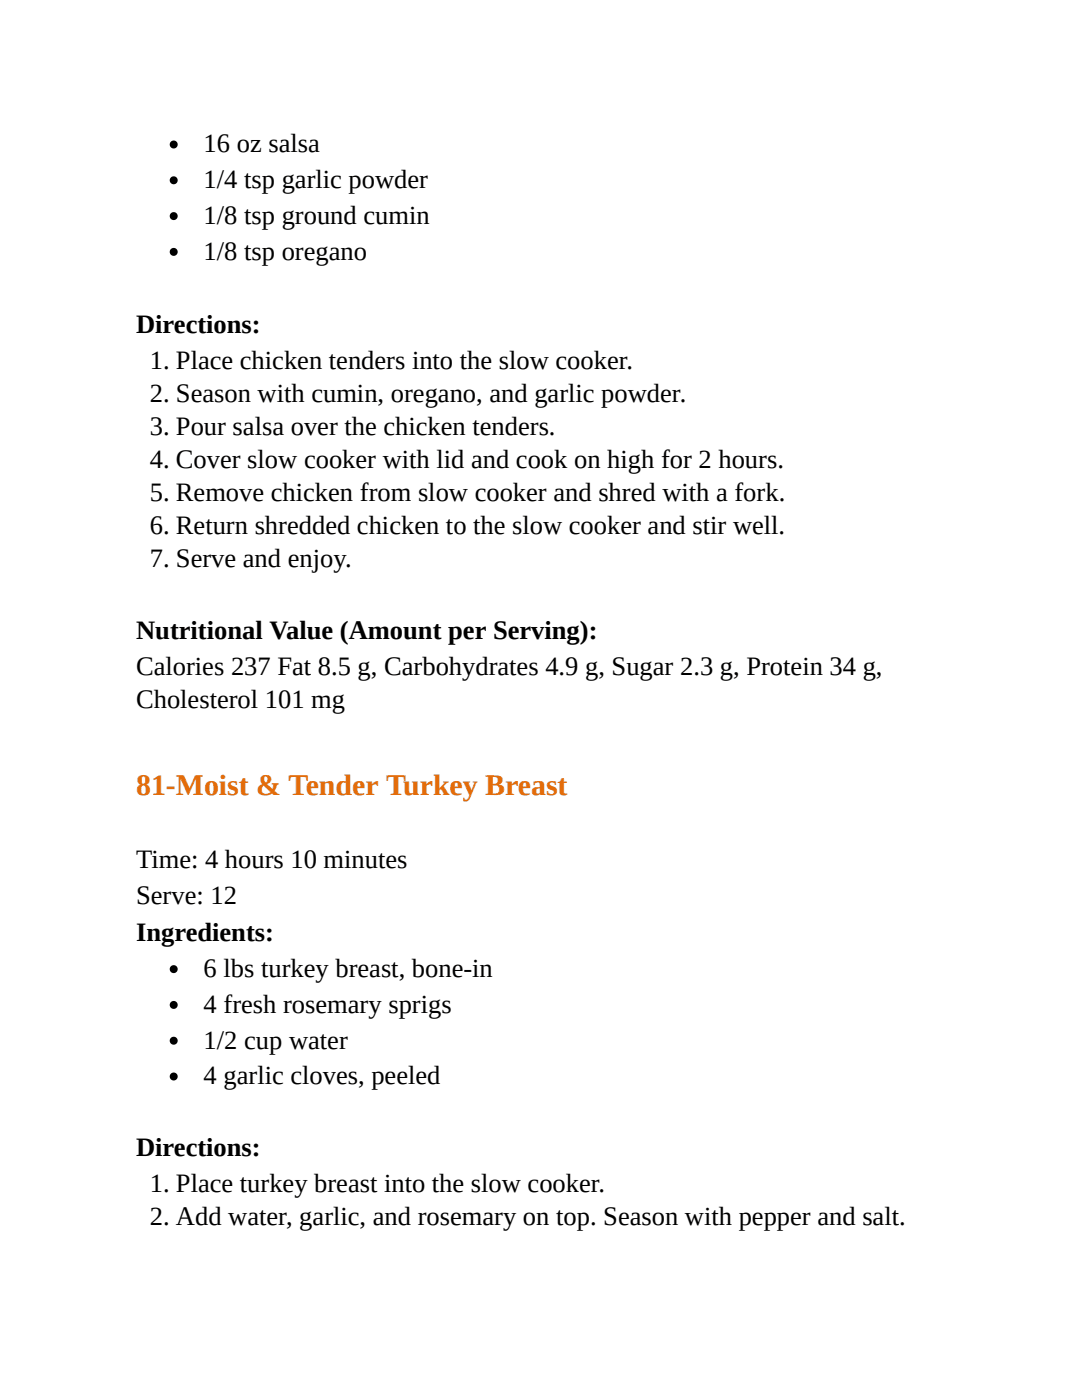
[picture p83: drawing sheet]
<svg xmlns="http://www.w3.org/2000/svg" width="216mm" height="279mm" viewBox="0 0 216 279" stroke-linecap="round" stroke-linejoin="round" font-family="sans-serif">
<defs><g id="words">
<text font-size="6" fill="#e36c0a" x="27.2" y="158.8">81-Moist &amp; Tender Turkey Breast</text>
<g font-size="5.3">
<text x="40.6" y="30.4">16 oz salsa</text>
<text x="40.6" y="37.6">1/4 tsp garlic powder</text>
<text x="40.6" y="44.7">1/8 tsp ground cumin</text>
<text x="40.6" y="51.9">1/8 tsp oregano</text>
<text x="27.2" y="66.4">Directions:</text>
<text x="29.9" y="73.6">1. Place chicken tenders into the slow cooker.</text>
<text x="29.9" y="80.2">2. Season with cumin, oregano, and garlic powder.</text>
<text x="29.9" y="86.8">3. Pour salsa over the chicken tenders.</text>
<text x="29.9" y="93.4">4. Cover slow cooker with lid and cook on high for 2 hours.</text>
<text x="29.9" y="100">5. Remove chicken from slow cooker and shred with a fork.</text>
<text x="29.9" y="106.6">6. Return shredded chicken to the slow cooker and stir well.</text>
<text x="29.9" y="113.2">7. Serve and enjoy.</text>
<text x="27.2" y="127.5">Nutritional Value (Amount per Serving):</text>
<text x="27.2" y="134.7">Calories 237 Fat 8.5 g, Carbohydrates 4.9 g, Sugar 2.3 g, Protein 34 g,</text>
<text x="27.2" y="141.3">Cholesterol 101 mg</text>
<text x="27.2" y="173.3">Time: 4 hours 10 minutes</text>
<text x="27.2" y="180.4">Serve: 12</text>
<text x="27.2" y="187.9">Ingredients:</text>
<text x="40.6" y="195">6 lbs turkey breast, bone-in</text>
<text x="40.6" y="202.1">4 fresh rosemary sprigs</text>
<text x="40.6" y="209.3">1/2 cup water</text>
<text x="40.6" y="216.4">4 garlic cloves, peeled</text>
<text x="27.2" y="230.7">Directions:</text>
<text x="29.9" y="237.9">1. Place turkey breast into the slow cooker.</text>
<text x="29.9" y="244.5">2. Add water, garlic, and rosemary on top. Season with pepper and salt.</text>
</g>
</g></defs>
<g fill="#000">
<circle cx="34.7" cy="28.8" r=".79"/>
<circle cx="34.7" cy="36" r=".79"/>
<circle cx="34.7" cy="43.1" r=".79"/>
<circle cx="34.7" cy="50.3" r=".79"/>
<circle cx="34.7" cy="193.4" r=".79"/>
<circle cx="34.7" cy="200.6" r=".79"/>
<circle cx="34.7" cy="207.7" r=".79"/>
<circle cx="34.7" cy="214.8" r=".79"/>
</g>
<use href="#words"/>
</svg>
